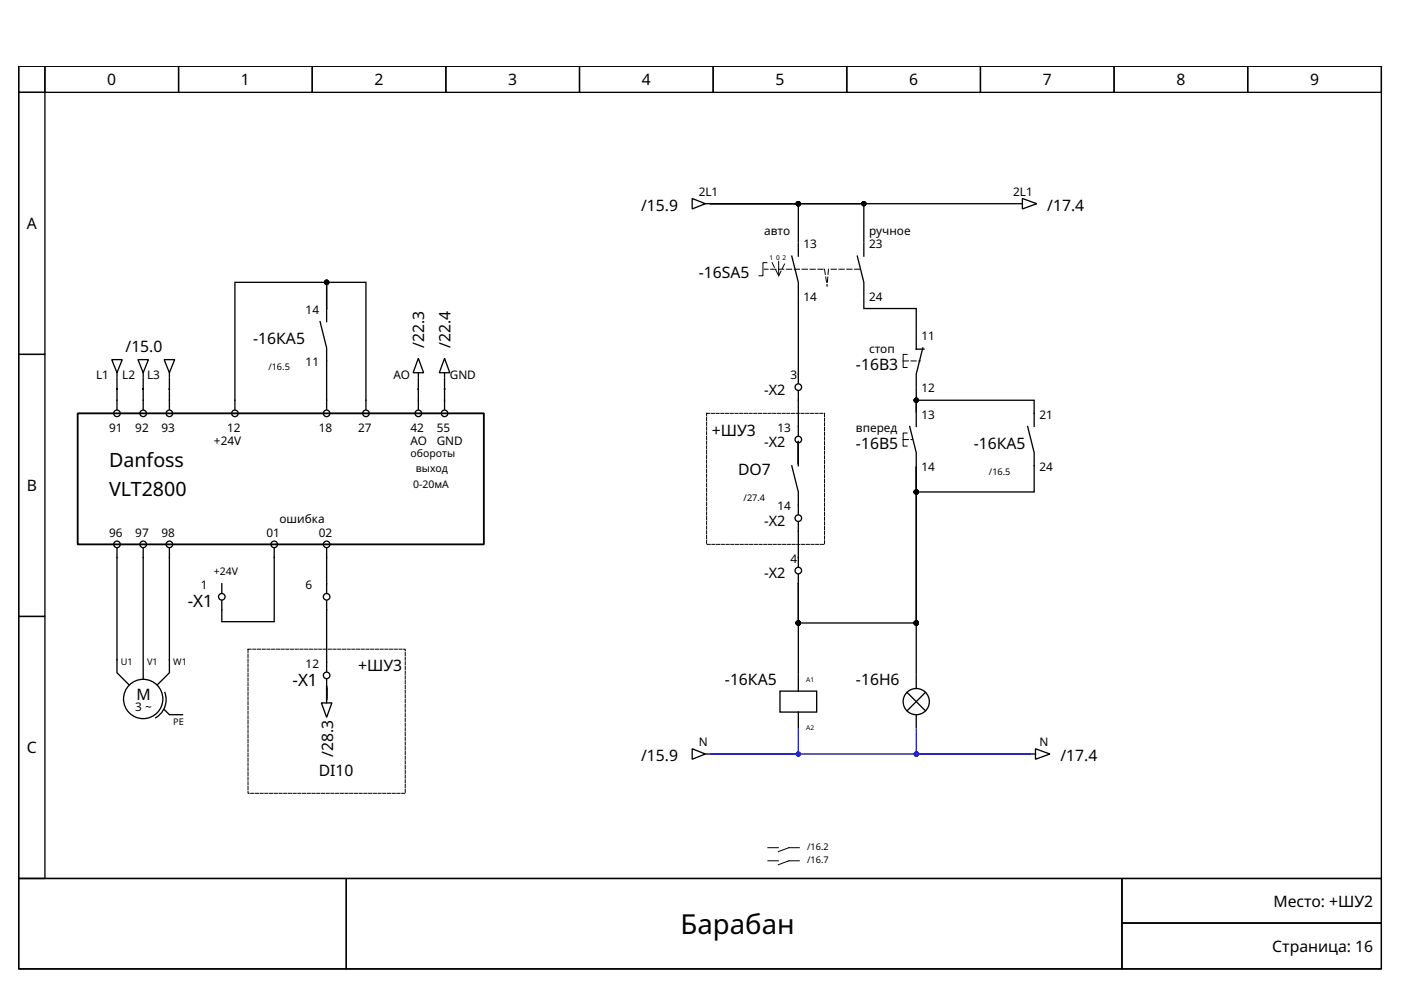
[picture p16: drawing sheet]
<svg xmlns="http://www.w3.org/2000/svg" width="297mm" height="210mm" viewBox="0 0 297 210" stroke-linecap="round" stroke-linejoin="round" font-family="sans-serif">
<defs><g id="words">
<text font-size="5.8" x="144.3" y="198.1">Барабан</text>
<g font-size="4.2">
<text x="23.1" y="99">Danfoss</text>
<text x="23.1" y="105.1">VLT2800</text>
</g>
<g font-size="3.6">
<text x="39.8" y="128.8">-X1</text>
<text x="62" y="145.4">-X1</text>
</g>
<g font-size="3.3">
<text x="22.7" y="18.1">0</text>
<text x="51.1" y="18.1">1</text>
<text x="79.4" y="18.1">2</text>
<text x="107.7" y="18.1">3</text>
<text x="136.1" y="18.1">4</text>
<text x="164.4" y="18.1">5</text>
<text x="192.8" y="18.1">6</text>
<text x="221.1" y="18.1">7</text>
<text x="249.4" y="18.1">8</text>
<text x="277.8" y="18.1">9</text>
<text x="135.9" y="44.7">/15.9</text>
<text x="222" y="44.7">/17.4</text>
<text x="5.7" y="48.6">A</text>
<text x="148.1" y="59">-16SA5</text>
<text x="26.6" y="74.6">/15.0</text>
<text x="53.7" y="72.9">-16КА5</text>
<text x="89.9" y="73.7" transform="rotate(-90 89.9 73.7)">/22.3</text>
<text x="95.5" y="73.7" transform="rotate(-90 95.5 73.7)">/22.4</text>
<text x="181.5" y="78.5">-16B3</text>
<text x="150.9" y="92.4">+ШУ3</text>
<text x="181.5" y="95.1">-16B5</text>
<text x="206.5" y="95.1">-16КА5</text>
<text x="156.5" y="100.7">DO7</text>
<text x="5.7" y="104.2">B</text>
<text x="75.9" y="142.4">+ШУ3</text>
<text x="29" y="148.5">M</text>
<text x="153.7" y="145.1">-16КА5</text>
<text x="181.5" y="145.1">-16H6</text>
<text x="5.7" y="159.7">C</text>
<text x="70.6" y="160.4" transform="rotate(-90 70.6 160.4)">/28.3</text>
<text x="135.9" y="161.4">/15.9</text>
<text x="224.8" y="161.4">/17.4</text>
<text x="67.6" y="164.6">DI10</text>
<text x="270" y="192.2">Место: +ШУ2</text>
<text x="269.7" y="201.8">Страница: 16</text>
</g>
<g font-size="3.1">
<text x="162" y="83.8">-X2</text>
<text x="162" y="94.9">-X2</text>
<text x="162" y="111.5">-X2</text>
<text x="162" y="122.6">-X2</text>
</g>
<g font-size="2.5">
<text x="148.1" y="41.5">2L1</text>
<text x="214.8" y="41.5">2L1</text>
<text x="162" y="49.9">авто</text>
<text x="170.4" y="52.6">13</text>
<text x="184.3" y="52.6">23</text>
<text x="184.3" y="49.9">ручное</text>
<text x="170.4" y="63.7">14</text>
<text x="184.3" y="63.7">24</text>
<text x="64.8" y="66.5">14</text>
<text x="64.8" y="77.6">11</text>
<text x="184.3" y="74.9">стоп</text>
<text x="195.4" y="72.1">11</text>
<text x="20.4" y="80.4">L1</text>
<text x="25.9" y="80.4">L2</text>
<text x="31.2" y="80.4">L3</text>
<text x="83.4" y="80.4">AO</text>
<text x="95.4" y="80.4">GND</text>
<text x="167.6" y="80.4">3</text>
<text x="195.4" y="83.2">12</text>
<text x="195.4" y="88.8">13</text>
<text x="220.4" y="88.8">21</text>
<text x="23.1" y="91.5">91</text>
<text x="28.7" y="91.5">92</text>
<text x="34.2" y="91.5">93</text>
<text x="45.4" y="94.3">+24V</text>
<text x="48.1" y="91.5">12</text>
<text x="67.6" y="91.5">18</text>
<text x="75.9" y="91.5">27</text>
<text x="87" y="91.5">42</text>
<text x="87" y="94.3">AO</text>
<text x="92.6" y="91.5">55</text>
<text x="92.6" y="94.3">GND</text>
<text x="164.8" y="91.5">13</text>
<text x="181.5" y="91.5">вперед</text>
<text x="195.4" y="99.9">14</text>
<text x="220.4" y="99.9">24</text>
<text x="23.1" y="113.8">96</text>
<text x="28.7" y="113.8">97</text>
<text x="34.2" y="113.8">98</text>
<text x="56.5" y="113.8">01</text>
<text x="59.3" y="111">ошибка</text>
<text x="67.6" y="113.8">02</text>
<text x="164.8" y="108.2">14</text>
<text x="167.6" y="119.3">4</text>
<text x="42.6" y="124.9">1</text>
<text x="64.8" y="124.9">6</text>
<text x="64.8" y="141.5">12</text>
<text x="28.7" y="150.7">3 ~</text>
<text x="148.1" y="158.2">N</text>
<text x="220.4" y="158.2">N</text>
</g>
<g font-size="2.2">
<text x="87" y="96.8">обороты</text>
<text x="88.2" y="100.1">выход</text>
<text x="87.6" y="103.5">0-20мА</text>
<text x="45.4" y="121.8">+24V</text>
</g>
<g font-size="1.9">
<text x="56.9" y="78.5">/16.5</text>
<text x="209.7" y="100.7">/16.5</text>
<text x="157.7" y="106.3">/27.4</text>
<text x="25.6" y="141">U1</text>
<text x="31.2" y="141">V1</text>
<text x="36.7" y="141">W1</text>
<text x="36.7" y="153.8">PE</text>
<text x="171.1" y="180.1">/16.2</text>
<text x="171.1" y="182.9">/16.7</text>
</g>
<g font-size="1.4">
<text x="163.1" y="55.1">1</text>
<text x="164.5" y="55.1">0</text>
<text x="165.9" y="55.1">2</text>
<text x="170.9" y="144.7">A1</text>
<text x="170.9" y="154.7">A2</text>
</g>
</g></defs>
<g fill="none" stroke="#000" stroke-width=".28">
<path d="M4 14h288.9v172.3h-288.9zM4 14h5.5v5.6h-5.5zM4 19.6h5.5v55.5h-5.5zM9.5 14h28.4v5.6h-28.4zM37.9 14h28.3v5.6h-28.3zM66.2 14h28.3v5.6h-28.3zM94.5 14h28.4v5.6h-28.4zM122.9 14h28.3v5.6h-28.3zM151.2 14h28.3v5.6h-28.3zM179.5 14h28.4v5.6h-28.4zM207.9 14h28.3v5.6h-28.3zM236.2 14h28.3v5.6h-28.3z"/>
<path d="M264.5 14h28.4v5.6h-28.4zM146.8 42.1l2.7 1.1-2.7 1.1zM149.5 43.2h.9M150.6 43.2h18.7v8M150.6 43.2h65.1M150.6 43.2h32.5v8M167.9 54.3l1.4 5.6v2.7M169.3 51.5v2.8M181.8 54.3l1.3 5.6v2.7M183.1 51.5v2.8M215.9 43.2h.9M216.8 42.1l3 1.1-3 1.1z"/>
<path d="M4 75.1h5.5v55.6h-5.5zM23.7 76.3h2.2l-1.1 2.7zM24.8 79v.9M29.2 76.3h2.3l-1.1 2.7zM30.4 79v.9M34.8 76.3h2.2l-1.1 2.7zM35.9 79v.9M67.9 68.2l1.4 5.5v13.1M69.3 65.4v-5.5h-19.5v26.9M69.3 65.4v-5.5h8.3v26.9M69.3 65.4v2.8M88.7 76l1.1 3h-2.2z"/>
<path d="M88.7 79v.9M94.3 76l1.1 3h-2.3zM94.3 79v.9M169.3 62.9v18.4M183.1 62.9v2.5h11.2v5.3M194.3 71v3h1.6M195.7 73.7l-1.4 5.6v2.8M24.8 80.1v6.7M30.4 80.1v6.7M35.9 80.1v6.7M88.7 80.1v6.7M94.3 80.1v6.7"/>
<path d="M167.9 98.8l1.4 5.5v4.7M169.3 93.5v5zM169.3 82.9v9.5M169.3 94v4.8M192.9 90.4l1.4 5.6v2.8M194.3 99v43.9M194.3 82.4v5v-2.5h25v5.5M194.3 99v33.1h-25v-8.3M194.3 87.6v2.8M217.9 90.4l1.4 5.6v8.3h-25v-5.3M24.8 116.3v26.3l2.5 2.5M30.4 116.3v23.3"/>
<path d="M35.9 116.3v26.3l-2.5 2.5M58.1 116.3v15.5h-11.1v-4.4M69.3 116.3v9.4M169.3 110.7v9.4M4 130.7h5.5v55.6h-5.5zM30.4 139.9v4.1M47 123.8v1.9M69.3 127.4v15M169.3 123.8v19.1M169.3 121.8v2M34.8 150.4l1.1 1.1h2.8M35 146.8a4.4 4.4 0 0 1-2 5.4"/>
<path d="M68.1 149h2.3l-1.1 3.1zM69.3 144v4.5v-3.1v2.5M69.3 148.2v.8M146.8 158.8l2.7 1.1-2.7 1.1zM149.5 159.9h.9M165.4 146.5h7.7v4.5h-7.7zM169.3 143.2v3.3M169.3 151v3.3M192.3 146.8l3.9 3.9M194.3 143.2v2.8M194.3 151.5v2.8M196.2 146.8l-3.9 3.9"/>
<path d="M218.7 159.9h.8M219.5 158.8l3.1 1.1-3.1 1.1zM4 186.3h288.9v19.1h-288.9z"/>
<circle cx="24.8" cy="87.6" r=".69"/>
<circle cx="30.4" cy="87.6" r=".69"/>
<circle cx="35.9" cy="87.6" r=".69"/>
<circle cx="49.8" cy="87.6" r=".69"/>
<circle cx="69.3" cy="87.6" r=".69"/>
<circle cx="77.6" cy="87.6" r=".69"/>
<circle cx="88.7" cy="87.6" r=".69"/>
<circle cx="94.3" cy="87.6" r=".69"/>
<circle cx="169.3" cy="93.2" r=".69"/>
<circle cx="169.3" cy="82.1" r=".69"/>
<circle cx="24.8" cy="115.4" r=".69"/>
<circle cx="30.4" cy="115.4" r=".69"/>
<circle cx="35.9" cy="115.4" r=".69"/>
<circle cx="58.1" cy="115.4" r=".69"/>
<circle cx="69.3" cy="115.4" r=".69"/>
<circle cx="169.3" cy="109.9" r=".69"/>
<circle cx="47" cy="126.5" r=".69"/>
<circle cx="69.3" cy="126.5" r=".69"/>
<circle cx="169.3" cy="121" r=".69"/>
<circle cx="30.4" cy="148.2" r="4.2"/>
<circle cx="69.3" cy="143.2" r=".69"/>
<circle cx="194.3" cy="148.8" r="2.78"/>
</g>
<path d="M162.6 55.7h-.8v2.8h-.9M165.1 55.4v3.1M192.3 75.1h-.8v2.8h.8M192.3 91.8h-.8v2.8h.8M162.8 179.7h2.2M169.5 179.7h-2.3l-2.2 .9M4 186.3h69.4v19.1h-69.4zM73.4 186.3h164.5v19.1h-164.5zM162.8 182.5h2.2M169.5 182.5h-2.3l-2.2 .8M237.9 186.3h55v9.4h-55zM237.9 195.7h55v9.7h-55z" fill="none" stroke="#000" stroke-width=".21"/>
<path d="M149.8 87.6h25v27.8h-25zM52.6 137.6h33.3v30.6h-33.3z" fill="none" stroke="#000" stroke-width=".21" stroke-dasharray=".7 .3"/>
<path d="M16.5 87.6h86.1v27.8h-86.1z" fill="none" stroke="#000" stroke-width=".39"/>
<path d="M163.7 55.7l1.4 2.8M165.1 58.5l1.4-2.8M174.5 57.1h-12.5M174.8 57.1l.6 3.6M175.6 57.1l-.2 3.3M182.3 57.1h-6.7M191.5 76.5h3.6M191.5 93.2h1.9" fill="none" stroke="#000" stroke-width=".21" stroke-dasharray="1.1 .6"/>
<path d="M169.3 154.6v5.3h-18.7h67.8h-24.1v-5.3" fill="none" stroke="#0001ff" stroke-width=".28"/>
<g fill="#0001ff" stroke="#0001ff" stroke-width=".28">
<circle cx="169.3" cy="159.9" r=".42"/>
<circle cx="194.3" cy="159.9" r=".42"/>
</g>
<g fill="#000" stroke="#000" stroke-width=".28">
<circle cx="69.3" cy="59.9" r=".42"/>
<circle cx="169.3" cy="43.2" r=".42"/>
<circle cx="183.1" cy="43.2" r=".42"/>
<circle cx="194.3" cy="84.9" r=".42"/>
<circle cx="194.3" cy="104.3" r=".42"/>
<circle cx="169.3" cy="132.1" r=".42"/>
<circle cx="194.3" cy="132.1" r=".42"/>
</g>
<use href="#words"/>
</svg>
